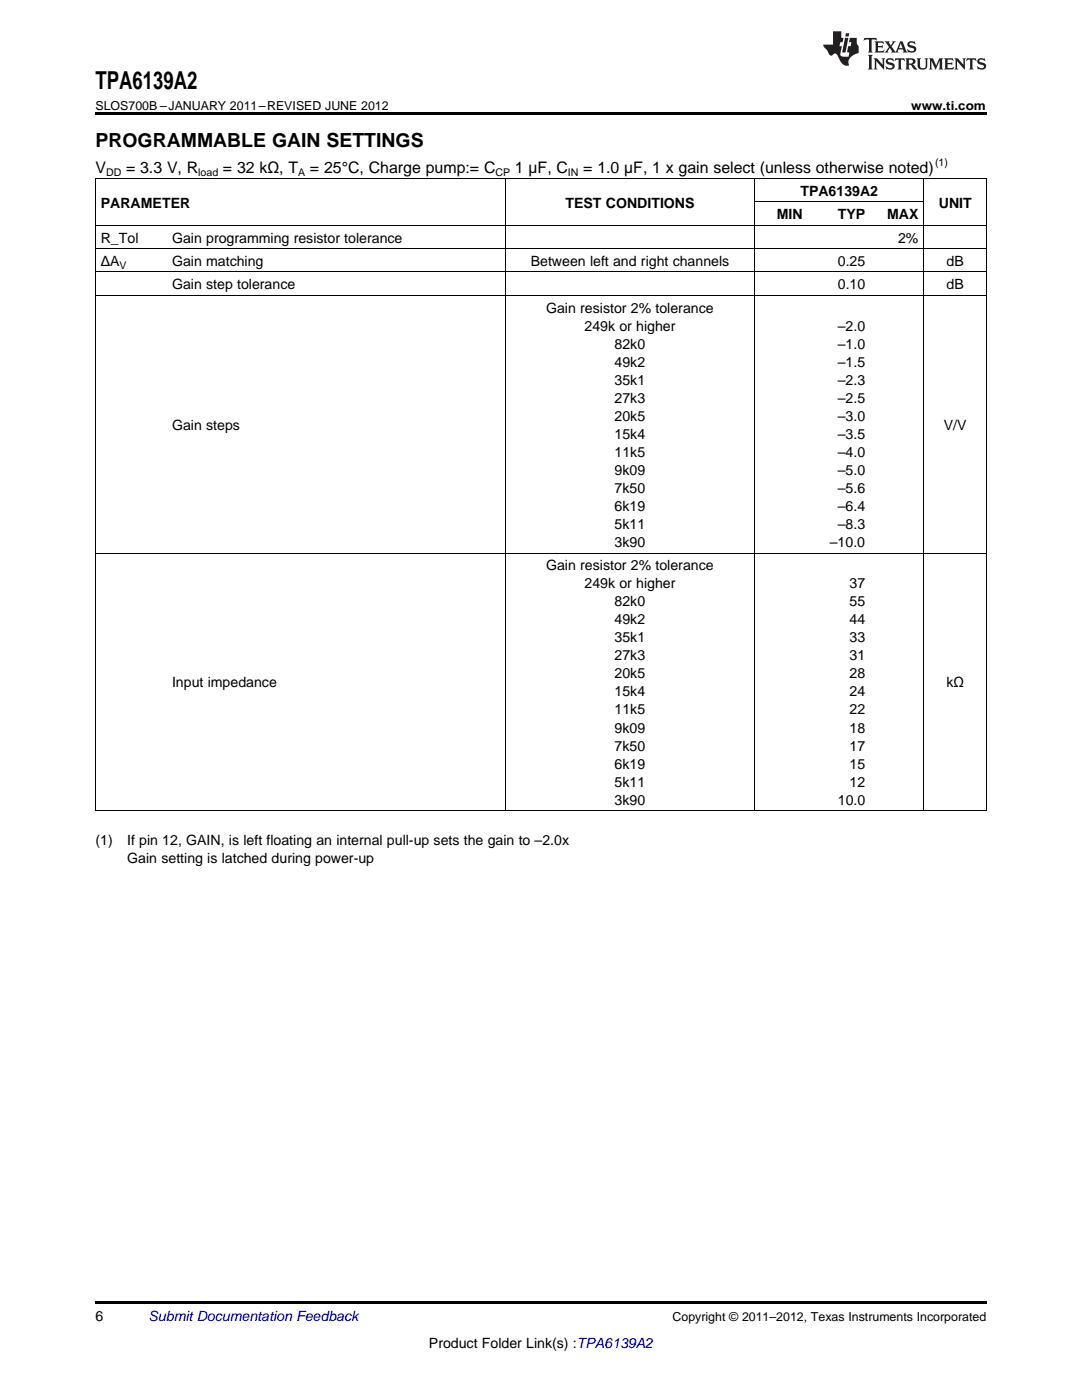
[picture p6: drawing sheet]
<svg xmlns="http://www.w3.org/2000/svg" width="216mm" height="279mm" viewBox="0 0 216 279" stroke-linecap="round" stroke-linejoin="round" font-family="sans-serif">
<defs><g id="words">
<text font-size="4.9" x="19" y="17.8">TPA6139A2</text>
<text font-size="3.9" x="19" y="29.3">PROGRAMMABLE GAIN SETTINGS</text>
<g font-size="3.2">
<text x="19" y="34.4">V</text>
<text x="25.2" y="34.4">= 3.3 V, R</text>
<text x="44.5" y="34.4">= 32 kΩ, T</text>
<text x="61.8" y="34.4">= 25°C, Charge pump:= C</text>
<text x="102.7" y="34.4">1 µF, C</text>
<text x="116.4" y="34.4">= 1.0 µF, 1 x gain select (unless otherwise noted)</text>
</g>
<g font-size="2.8">
<text x="20.1" y="41.4">PARAMETER</text>
<text x="112.8" y="41.4">TEST CONDITIONS</text>
<text x="159.7" y="39.1">TPA6139A2</text>
<text x="187.3" y="41.4">UNIT</text>
<text x="155" y="43.7">MIN</text>
<text x="167.2" y="43.7">TYP</text>
<text x="177" y="43.7">MAX</text>
<text x="20.1" y="48.4">R_Tol</text>
<text x="20.1" y="53.1">ΔA</text>
<text x="34.3" y="48.4">Gain programming resistor tolerance</text>
<text x="34.3" y="53.1">Gain matching</text>
<text x="105.9" y="53.1">Between left and right channels</text>
<text x="167.2" y="53.1">0.25</text>
<text x="179.2" y="48.4">2%</text>
<text x="188.9" y="53.1">dB</text>
<text x="34.3" y="57.7">Gain step tolerance</text>
<text x="167.2" y="57.7">0.10</text>
<text x="188.9" y="57.7">dB</text>
<text x="109" y="62.4">Gain resistor 2% tolerance</text>
<text x="116.6" y="66">249k or higher</text>
<text x="167.2" y="66">–2.0</text>
<text x="122.6" y="69.6">82k0</text>
<text x="167.2" y="69.6">–1.0</text>
<text x="122.6" y="73.2">49k2</text>
<text x="122.6" y="76.8">35k1</text>
<text x="167.2" y="73.2">–1.5</text>
<text x="167.2" y="76.8">–2.3</text>
<text x="122.6" y="80.4">27k3</text>
<text x="122.6" y="84">20k5</text>
<text x="167.2" y="80.4">–2.5</text>
<text x="167.2" y="84">–3.0</text>
<text x="34.3" y="85.8">Gain steps</text>
<text x="122.6" y="87.6">15k4</text>
<text x="167.2" y="87.6">–3.5</text>
<text x="188.3" y="85.8">V/V</text>
<text x="122.6" y="91.2">11k5</text>
<text x="122.6" y="94.8">9k09</text>
<text x="167.2" y="91.2">–4.0</text>
<text x="167.2" y="94.8">–5.0</text>
<text x="122.6" y="98.4">7k50</text>
<text x="122.6" y="102">6k19</text>
<text x="167.2" y="98.4">–5.6</text>
<text x="167.2" y="102">–6.4</text>
<text x="122.6" y="105.6">5k11</text>
<text x="167.2" y="105.6">–8.3</text>
<text x="109" y="113.8">Gain resistor 2% tolerance</text>
<text x="122.6" y="109.1">3k90</text>
<text x="165.6" y="109.1">–10.0</text>
<text x="116.6" y="117.4">249k or higher</text>
<text x="169.5" y="117.4">37</text>
<text x="122.6" y="121">82k0</text>
<text x="122.6" y="124.6">49k2</text>
<text x="169.5" y="121">55</text>
<text x="169.5" y="124.6">44</text>
<text x="122.6" y="128.2">35k1</text>
<text x="122.6" y="131.8">27k3</text>
<text x="169.5" y="128.2">33</text>
<text x="169.5" y="131.8">31</text>
<text x="34.3" y="137.2">Input impedance</text>
<text x="122.6" y="135.4">20k5</text>
<text x="169.5" y="135.4">28</text>
<text x="188.8" y="137.2">kΩ</text>
<text x="122.6" y="139">15k4</text>
<text x="122.6" y="142.6">11k5</text>
<text x="169.5" y="139">24</text>
<text x="169.5" y="142.6">22</text>
<text x="122.6" y="146.2">9k09</text>
<text x="122.6" y="149.8">7k50</text>
<text x="169.5" y="146.2">18</text>
<text x="169.5" y="149.8">17</text>
<text x="122.6" y="153.4">6k19</text>
<text x="169.5" y="153.4">15</text>
<text x="122.6" y="157">5k11</text>
<text x="122.6" y="160.6">3k90</text>
<text x="167.2" y="160.6">10.0</text>
<text x="169.5" y="157">12</text>
<text x="19" y="168.6">(1)</text>
<text x="25.4" y="168.6">If pin 12, GAIN, is left floating an internal pull-up sets the gain to –2.0x</text>
<text x="25.4" y="172.2">Gain setting is latched during power-up</text>
<text x="19" y="263.6">6</text>
<text x="85.6" y="269">Product Folder Link(s) :TPA6139A2</text>
</g>
<text font-size="2.8" fill="#0000c8" x="29.6" y="263.6">Submit Documentation Feedback</text>
<g font-size="2.5">
<text x="19" y="21.9">SLOS700B –JANUARY 2011–REVISED JUNE 2012</text>
<text x="181.8" y="21.9">www.ti.com</text>
<text x="134.2" y="263.6">Copyright © 2011–2012, Texas Instruments Incorporated</text>
</g>
<g font-size="2.1">
<text x="21.2" y="35.1">DD</text>
<text x="39.5" y="35.1">load</text>
<text x="59.5" y="35.1">A</text>
<text x="98.9" y="35.1">CP</text>
<text x="113.3" y="35.1">IN</text>
<text x="186.6" y="33.2">(1)</text>
<text x="23.8" y="53.6">V</text>
</g>
</g></defs>
<g fill="#231f20">
<path d="M172.5 7.6l-.1 .5 .4-.2h.6v.1v2.1l-.2 .4h.9l-.2-.4v-2.1l.1-.1h.5l.5 .2-.2-.5zM174.5 8.3l.2 .3v1.5l-.2 .4h1.8l.2-.6a1.04 1.04 0 0 1-1.3 .2v-.7h.6l.3 .2v-.6l-.3 .2h-.6v-.6l.8-.1 .4 .3-.2-.5zM176.5 8.3l.9 1.1-.9 1.1h.8l-.2-.2 .4-.7 .5 .7-.2 .2h1.5l-.2-.2 .2-.4h.9l.1 .4-.2 .2h1l-.3-.3-.7-1.9h-.5l-.9 2-.8-1 .9-1h-.8l.1 .3-.4 .5-.3-.6 .1-.2zM179.7 8.6l.4 1h-.7zM181.3 8.4a.63 .63 0 0 0-.2 .7 .63 .63 0 0 0 .6 .4l.6 .2 .1 .2a.75 .75 0 0 1-.7 .4 .75 .75 0 0 1-.6-.5l.1 .7 .1-.1a1.11 1.11 0 0 0 1.5-.6 1.13 1.13 0 0 0-1.2-.8l-.1-.4a1.04 1.04 0 0 1 1.2 .2l-.2-.5-.2 .1-.4-.2zM173.2 10.9l.2 .4v2.2l-.2 .4h1l-.3-.4v-2.2l.3-.4zM174.3 11.6l.3 .4v1.5l-.3 .4h.8l-.2-.4v-1.3l1.5 1.7v-1.9l.2-.4h-.7l.2 .4v.9l-1.1-1.3zM177 11.8a.62 .62 0 0 0-.2 .7 .62 .62 0 0 0 .6 .4l.6 .1 .1 .3a.76 .76 0 0 1-.7 .3 .76 .76 0 0 1-.7-.4l.2 .7 .1-.1a1.11 1.11 0 0 0 1.5-.6 1.13 1.13 0 0 0-1.2-.8l-.1-.4a1.04 1.04 0 0 1 1.2 .2l-.2-.6-.2 .1-.5-.1zM178.7 11.6l-.2 .6a.61 .61 0 0 1 .8-.3v1.6l-.2 .4h.9l-.2-.4v-1.6a.63 .63 0 0 1 .7 .3l-.1-.6zM180.6 11.6l.3 .4v1.5l-.3 .4h1l-.2-.2-.1-.8 .6 .2a.76 .76 0 0 0 1.2 .7l-1-1a.58 .58 0 0 0 .6-.5 .58 .58 0 0 0-.5-.6zM181.4 11.9h.1a.45 .45 0 0 1 .5 .1 .45 .45 0 0 1 .1 .5l-.8 .2zM182.9 11.6l.2 .2a2.17 2.17 0 0 0 .3 1.9 .99 .99 0 0 0 1.6-.6v-1.1l.2-.4h-.7l.2 .2a1.92 1.92 0 0 1-.2 1.8 .6 .6 0 0 1-.9-.5v-1.1l.2-.4zM185.4 11.6l.2 .4v1.5l-.2 .4h.7l-.2-.4v-1.4l.8 1.8 .8-1.8v1.4l-.2 .4h.9l-.2-.4v-1.5l.2-.4h-.8l-.6 1.5-.6-1.5zM188.4 11.6l.2 .4v1.5l-.2 .4h1.8l.1-.6a1.04 1.04 0 0 1-1.2 .1v-.6h.5l.4 .2v-.6l-.4 .2h-.5v-.7h.8l.3 .3-.1-.6zM190.5 11.6l.2 .4v1.5l-.2 .4h.7l-.2-.4v-1.3l1.5 1.7v-1.9l.2-.4h-.7l.2 .4v.9l-1.1-1.3zM192.9 11.6l-.1 .6a.61 .61 0 0 1 .7-.3l.1 1.6-.3 .4h1l-.3-.4 .1-1.6a.63 .63 0 0 1 .7 .3l-.1-.6zM195.2 11.8a.62 .62 0 0 0-.2 .7 .62 .62 0 0 0 .6 .4l.6 .1 .1 .3a.76 .76 0 0 1-.7 .3 .76 .76 0 0 1-.6-.4l.1 .7 .1-.1a1.11 1.11 0 0 0 1.6-.6 1.13 1.13 0 0 0-1.3-.8l-.1-.4a1.04 1.04 0 0 1 1.2 .2l-.1-.6-.2 .1-.5-.1z"/>
<path d="M166.2 6.3v2.6h-1.9v.4l.8 .9a.91 .91 0 0 0 1 .8 .56 .56 0 0 1 .5-.3 .56 .56 0 0 1 .5 .3l.4 .8a1.53 1.53 0 0 0 1.9 1.2 1.54 1.54 0 0 1 1-2.1l.9-.3v-1.4a1.52 1.52 0 0 1-.4-1.6h-1.3l-.2 .8h.5l-.2 .8h-.5l-.1 1v.2l.4 .1-.2 .8a1.93 1.93 0 0 1-1.6-.3l.3-1.8h-.5l.2-.8h.4l.2-.8h-.4v-1.3zM168.6 7.6l-.6 2.9h.7l.6-2.9zM168.8 6.6l-.1 .7h.6l.2-.7z"/>
</g>
<path d="M19 22.5h177.8v.5h-177.8zM19 259.7h177.8v.5h-177.8z" fill="#000"/>
<g fill="none" stroke="#000" stroke-width=".2">
<path d="M19 35.6h177.8M19.1 35.7v126.2M100.8 35.7v126.2M150.5 35.7v126.2M184.3 35.7v126.2M196.8 35.7v126.2M19 58.9h177.8M19 54.3h177.8M19 49.6h177.8M19 45h177.8M150.6 40.3h33.8M19 110.4h177.8"/>
<path d="M19 161.8h177.8"/>
</g>
<use href="#words"/>
</svg>
